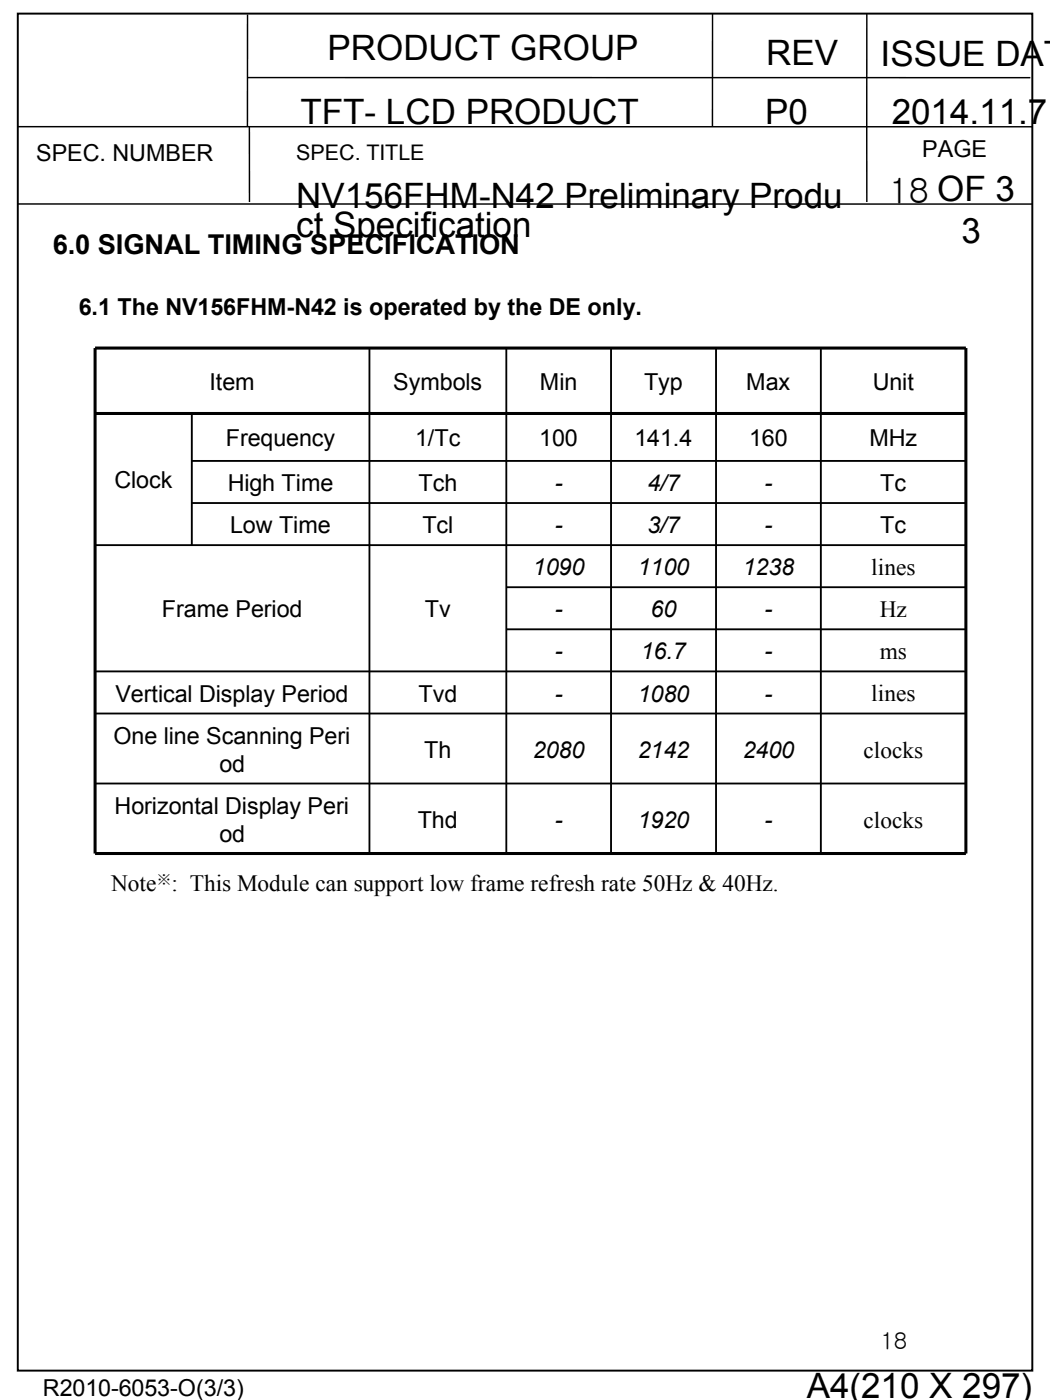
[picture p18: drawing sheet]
<svg xmlns="http://www.w3.org/2000/svg" width="190mm" height="254mm" viewBox="0 0 190 254" stroke-linecap="round" stroke-linejoin="round" font-family="sans-serif">
<defs><g id="words">
<g font-size="6.4">
<text x="59.4" y="10.8">PRODUCT GROUP</text>
<text x="139" y="11.8">REV</text>
<text x="159.8" y="12">ISSUE DAT</text>
<text x="54.5" y="22.5">TFT- LCD PRODUCT</text>
<text x="138.8" y="22.6">P0</text>
<text x="161.8" y="22.6">2014.11.7</text>
<text x="53.7" y="37.7">NV156FHM-N42 Preliminary Produ</text>
<text x="161.3" y="36.8">18 OF 3</text>
<text x="53.7" y="43">ct Specification</text>
<text x="174.4" y="44.2">3</text>
<text x="146.4" y="253.7">A4(210 X 297)</text>
</g>
<text font-size="5" x="9.6" y="46">6.0 SIGNAL TIMING SPECIFICATION</text>
<g font-size="4.2">
<text x="6.6" y="29.2">SPEC. NUMBER</text>
<text x="167.3" y="28.5">PAGE</text>
<text x="14.3" y="57.1">6.1 The NV156FHM-N42 is operated by the DE only.</text>
<text x="38" y="70.7">Item</text>
<text x="71.3" y="70.7">Symbols</text>
<text x="98" y="70.7">Min</text>
<text x="116.8" y="70.7">Typ</text>
<text x="135.4" y="70.7">Max</text>
<text x="158.3" y="70.7">Unit</text>
<text x="41" y="81">Frequency</text>
<text x="75.3" y="81">1/Tc</text>
<text x="97.8" y="81">100</text>
<text x="115.1" y="81">141.4</text>
<text x="135.9" y="81">160</text>
<text x="157.7" y="81">MHz</text>
<text x="20.8" y="88.6">Clock</text>
<text x="41.3" y="89.1">High Time</text>
<text x="75.9" y="89.1">Tch</text>
<text x="100.7" y="89.1">-</text>
<text x="117.5" y="89.1">4/7</text>
<text x="138.7" y="89.1">-</text>
<text x="159.7" y="89.1">Tc</text>
<text x="41.8" y="96.7">Low Time</text>
<text x="76.6" y="96.7">Tcl</text>
<text x="100.7" y="96.7">-</text>
<text x="117.5" y="96.7">3/7</text>
<text x="138.7" y="96.7">-</text>
<text x="159.7" y="96.7">Tc</text>
<text x="96.7" y="104.4">1090</text>
<text x="115.7" y="104.4">1100</text>
<text x="134.7" y="104.4">1238</text>
<text x="158.1" y="104.4">lines</text>
<text x="29.4" y="112">Frame Period</text>
<text x="77.1" y="112">Tv</text>
<text x="100.7" y="112">-</text>
<text x="118" y="112">60</text>
<text x="138.7" y="112">-</text>
<text x="159.6" y="112">Hz</text>
<text x="100.7" y="119.6">-</text>
<text x="116.3" y="119.6">16.7</text>
<text x="138.7" y="119.6">-</text>
<text x="159.6" y="119.6">ms</text>
<text x="20.9" y="127.3">Vertical Display Period</text>
<text x="75.9" y="127.3">Tvd</text>
<text x="100.7" y="127.3">-</text>
<text x="115.7" y="127.3">1080</text>
<text x="138.7" y="127.3">-</text>
<text x="158.1" y="127.3">lines</text>
<text x="20.6" y="134.9">One line Scanning Peri</text>
<text x="77" y="137.5">Th</text>
<text x="96.7" y="137.5">2080</text>
<text x="115.7" y="137.5">2142</text>
<text x="134.7" y="137.5">2400</text>
<text x="156.7" y="137.4">clocks</text>
<text x="39.8" y="140">od</text>
<text x="20.8" y="147.6">Horizontal Display Peri</text>
<text x="39.8" y="152.7">od</text>
<text x="75.8" y="150.2">Thd</text>
<text x="100.7" y="150.2">-</text>
<text x="115.7" y="150.2">1920</text>
<text x="138.7" y="150.2">-</text>
<text x="156.7" y="150.1">clocks</text>
<text x="20.2" y="161.6">Note : This Module can support low frame refresh rate 50Hz &amp; 40Hz.</text>
<text x="159.8" y="244.7">18</text>
<text x="7.8" y="253.2">R2010-6053-O(3/3)</text>
</g>
<text font-size="3.9" x="53.7" y="28.9">SPEC. TITLE</text>
<text font-size="2.8" x="28.4" y="160.6">※</text>
</g></defs>
<g fill="#000">
<path d="M44.9 13.9l142 .1v.2h-142zM3.2 22.9h184.1v.2h-184.1zM3.2 36.9h184.1v.3l-184.1-.1zM44.8 2.6h.2v20.4h-.2zM45.1 23h.3v13.7h-.3zM129.1 2.5h.3v20.4h-.3zM157.1 23h.3v13.7h-.3zM157.1 2.5h.3v20.4h-.3z"/>
<path d="M3.2 2.6l.2-.1v246.2l-.2-.2h184.1l-.2 .2v-246.2l.2 .1zM3.1 2.3h184.4v246.5h-184.4z"/>
</g>
<path d="M17.3 63.1h157.9v91.8h-157.9zM17.3 75h157.9" fill="none" stroke="#000" stroke-width=".55"/>
<g fill="none" stroke="#000" stroke-width=".34">
<path d="M34.8 75v23.9M67 63.1v91.8M91.9 63.1v91.8M110.9 63.1v91.8M129.9 63.1v91.8M148.9 63.1v91.8M17.3 98.9h157.9M34.8 83.6h140.4M34.8 91.3h140.4M91.9 106.5h83.3M91.9 114.2h83.3M17.3 121.8h157.9"/>
<path d="M17.3 129.5h157.9M17.3 142.2h157.9"/>
</g>
<use href="#words"/>
</svg>
